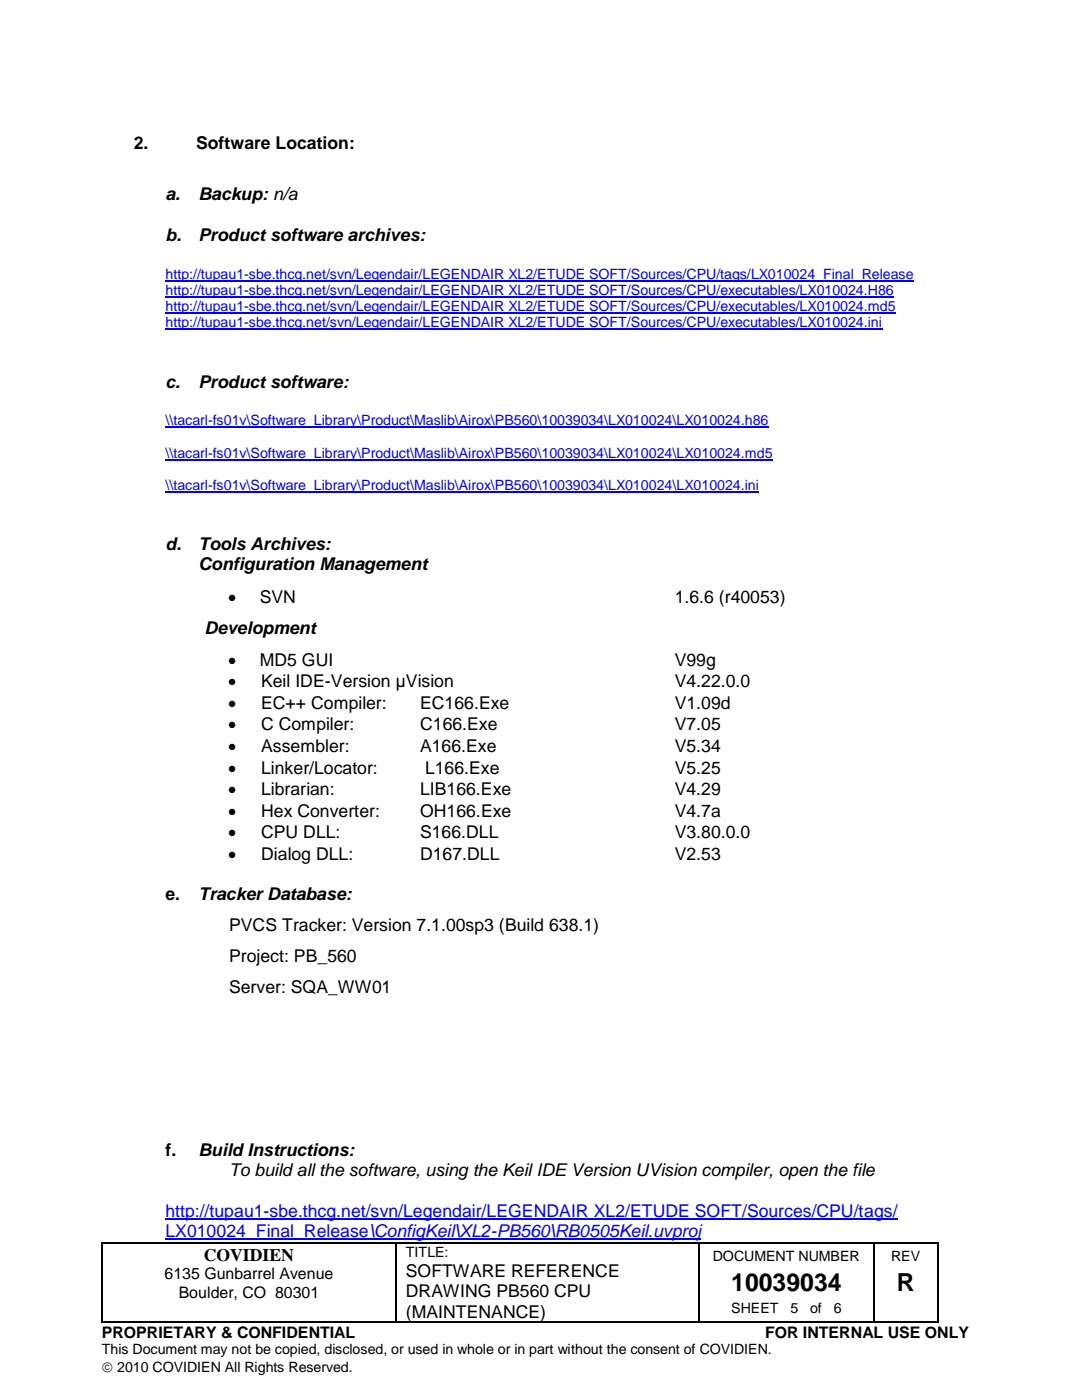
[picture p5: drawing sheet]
<svg xmlns="http://www.w3.org/2000/svg" width="216mm" height="279mm" viewBox="0 0 216 279" stroke-linecap="round" stroke-linejoin="round" font-family="sans-serif">
<defs><g id="words">
<g font-size="5">
<text x="145.9" y="257.6">10039034</text>
<text x="178.9" y="257.6">R</text>
</g>
<g font-size="3.5">
<text x="26.7" y="29.8">2.</text>
<text x="39.1" y="29.8">Software Location:</text>
<text x="33" y="40">a.</text>
<text x="39.6" y="40">Backup: n/a</text>
<text x="33" y="48.1">b.</text>
<text x="39.6" y="48.1">Product software archives:</text>
<text x="33" y="77.4">c.</text>
<text x="39.6" y="77.4">Product software:</text>
<text x="33" y="109.8">d.</text>
<text x="39.6" y="109.8">Tools Archives:</text>
<text x="39.6" y="113.9">Configuration Management</text>
<text x="45.5" y="120.2">•</text>
<text x="51.9" y="120.2">SVN</text>
<text x="134.6" y="120.2">1.6.6 (r40053)</text>
<text x="40.8" y="126.5">Development</text>
<text x="45.5" y="132.9">•</text>
<text x="45.5" y="137.2">•</text>
<text x="51.9" y="132.9">MD5 GUI</text>
<text x="52.1" y="137.2">Keil IDE-Version µVision</text>
<text x="134.6" y="132.9">V99g</text>
<text x="134.6" y="137.2">V4.22.0.0</text>
<text x="45.5" y="141.5">•</text>
<text x="52.1" y="141.5">EC++ Compiler:</text>
<text x="83.8" y="141.5">EC166.Exe</text>
<text x="134.6" y="141.5">V1.09d</text>
<text x="45.5" y="145.8">•</text>
<text x="52.1" y="145.8">C Compiler:</text>
<text x="83.8" y="145.8">C166.Exe</text>
<text x="134.6" y="145.8">V7.05</text>
<text x="45.5" y="150.1">•</text>
<text x="45.5" y="154.4">•</text>
<text x="52.1" y="150.1">Assembler:</text>
<text x="52.1" y="154.4">Linker/Locator:</text>
<text x="83.8" y="150.1">A166.Exe</text>
<text x="84.8" y="154.4">L166.Exe</text>
<text x="134.6" y="150.1">V5.34</text>
<text x="134.6" y="154.4">V5.25</text>
<text x="45.5" y="158.6">•</text>
<text x="52.1" y="158.6">Librarian:</text>
<text x="83.8" y="158.6">LIB166.Exe</text>
<text x="134.6" y="158.6">V4.29</text>
<text x="45.5" y="163">•</text>
<text x="45.5" y="167.2">•</text>
<text x="52.1" y="163">Hex Converter:</text>
<text x="52.1" y="167.2">CPU DLL:</text>
<text x="83.8" y="163">OH166.Exe</text>
<text x="83.8" y="167.2">S166.DLL</text>
<text x="134.6" y="163">V4.7a</text>
<text x="134.6" y="167.2">V3.80.0.0</text>
<text x="45.5" y="171.6">•</text>
<text x="52.1" y="171.6">Dialog DLL:</text>
<text x="83.8" y="171.6">D167.DLL</text>
<text x="134.6" y="171.6">V2.53</text>
<text x="33" y="179.7">e.</text>
<text x="39.6" y="179.7">Tracker Database:</text>
<text x="45.7" y="185.8">PVCS Tracker: Version 7.1.00sp3 (Build 638.1)</text>
<text x="45.7" y="192">Project: PB_560</text>
<text x="45.7" y="198.2">Server: SQA_WW01</text>
<text x="33" y="230.6">f.</text>
<text x="39.6" y="230.6">Build Instructions:</text>
<text x="45.7" y="234.7">To build all the software, using the Keil IDE Version UVision compiler, open the file</text>
<text x="40.6" y="251.6">COVIDIEN</text>
<text x="81" y="254.8">SOFTWARE REFERENCE</text>
<text x="81" y="258.9">DRAWING PB560 CPU</text>
<text x="81" y="263">(MAINTENANCE)</text>
</g>
<g font-size="3.5" fill="#00f">
<text x="33" y="242.8">http://tupau1-sbe.thcg.net/svn/Legendair/LEGENDAIR XL2/ETUDE SOFT/Sources/CPU/tags/</text>
<text x="33" y="246.8">LX010024_Final_Release\ConfigKeil\XL2-PB560\RB0505Keil.uvproj</text>
</g>
<g font-size="3.2">
<text x="32.8" y="255.3">6135 Gunbarrel Avenue</text>
<text x="35.7" y="259">Boulder, CO 80301</text>
<text x="20.3" y="267">PROPRIETARY &amp; CONFIDENTIAL</text>
<text x="152.6" y="267">FOR INTERNAL USE ONLY</text>
</g>
<g font-size="2.8" fill="#00f">
<text x="33" y="55.6">http://tupau1-sbe.thcg.net/svn/Legendair/LEGENDAIR XL2/ETUDE SOFT/Sources/CPU/tags/LX010024_Final_Release</text>
<text x="33" y="58.9">http://tupau1-sbe.thcg.net/svn/Legendair/LEGENDAIR XL2/ETUDE SOFT/Sources/CPU/executables/LX010024.H86</text>
<text x="33" y="62.1">http://tupau1-sbe.thcg.net/svn/Legendair/LEGENDAIR XL2/ETUDE SOFT/Sources/CPU/executables/LX010024.md5</text>
<text x="33" y="65.3">http://tupau1-sbe.thcg.net/svn/Legendair/LEGENDAIR XL2/ETUDE SOFT/Sources/CPU/executables/LX010024.ini</text>
<text x="33" y="84.8">\\tacarl-fs01v\Software_Library\Product\Maslib\Airox\PB560\10039034\LX010024\LX010024.h86</text>
<text x="33" y="91.3">\\tacarl-fs01v\Software_Library\Product\Maslib\Airox\PB560\10039034\LX010024\LX010024.md5</text>
<text x="33" y="97.8">\\tacarl-fs01v\Software_Library\Product\Maslib\Airox\PB560\10039034\LX010024\LX010024.ini</text>
</g>
<g font-size="2.8">
<text x="81" y="251">TITLE:</text>
<text x="142.2" y="251.7">DOCUMENT NUMBER</text>
<text x="177.8" y="251.7">REV</text>
<text x="145.9" y="262">SHEET</text>
<text x="157.7" y="262">5</text>
<text x="161.7" y="262">of</text>
<text x="166.4" y="262">6</text>
<text x="20.3" y="270.3">This Document may not be copied, disclosed, or used in whole or in part without the consent of COVIDIEN.</text>
<text x="20.3" y="273.7">© 2010 COVIDIEN All Rights Reserved.</text>
</g>
</g></defs>
<g fill="#000">
<path d="M20.2 248h.3v.3h-.3z" fill-rule="evenodd"/>
<path d="M20.2 248h.3v.3h-.3z" fill-rule="evenodd"/>
<path d="M79 248h.2v.3h-.2z" fill-rule="evenodd"/>
<path d="M139.3 248h.3v.3h-.3z" fill-rule="evenodd"/>
<path d="M174.2 248h.3v.3h-.3z" fill-rule="evenodd"/>
<path d="M186.9 248h.3v.3h-.3z" fill-rule="evenodd"/>
<path d="M186.9 248h.3v.3h-.3z" fill-rule="evenodd"/>
<path d="M20.2 263.7h.3v.3h-.3z" fill-rule="evenodd"/>
<path d="M20.2 263.7h.3v.3h-.3z" fill-rule="evenodd"/>
<path d="M79 263.7h.2v.3h-.2z" fill-rule="evenodd"/>
<path d="M139.3 263.7h.3v.3h-.3z" fill-rule="evenodd"/>
<path d="M174.2 263.7h.3v.3h-.3z" fill-rule="evenodd"/>
<path d="M186.9 263.7h.3v.3h-.3z" fill-rule="evenodd"/>
<path d="M186.9 263.7h.3v.3h-.3z" fill-rule="evenodd"/>
</g>
<g fill="none" stroke="#000" stroke-width=".25">
<path d="M20.3 248.3v15.4M20.5 248.2h58.5M79.1 248.3v15.4M79.2 248.2h60.1M139.4 248.3v15.4M139.6 248.2h34.6M174.4 248.3v15.4M174.5 248.2h12.4M187.1 248.3v15.4M20.5 263.9h58.5M79.2 263.9h60.1M139.6 263.9h34.6"/>
<path d="M174.5 263.9h12.4"/>
</g>
<path d="M33 56h149.4M33 59.3h145.5M33 62.5h145.8M33 65.7h143.1M33 85.2h120.4M33 91.7h121.2M33 98.2h118.5" fill="none" stroke="#00f" stroke-width=".21"/>
<path d="M33 243.3h146.1M33 247.4h106.9" fill="none" stroke="#00f" stroke-width=".25"/>
<use href="#words"/>
</svg>
